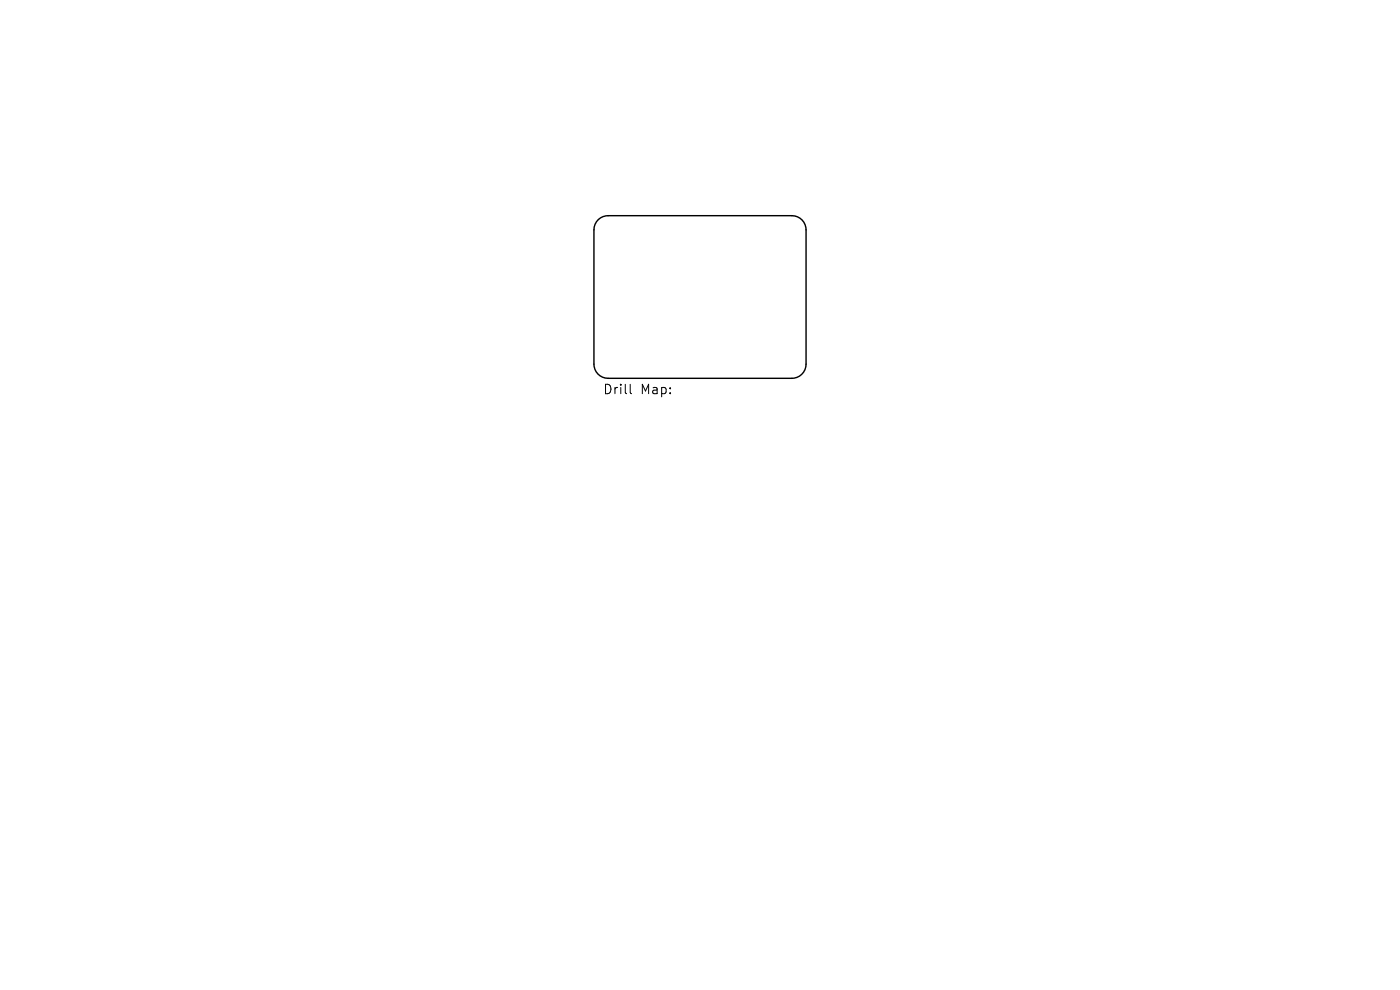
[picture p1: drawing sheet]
<svg xmlns="http://www.w3.org/2000/svg" width="297mm" height="210mm" viewBox="0 0 297 210" stroke-linecap="round" stroke-linejoin="round" font-family="sans-serif">
<defs><g id="words">
<g font-size="2.8">
<text x="127.9" y="83.9">Drill</text>
<text x="135.9" y="83.9">Map:</text>
</g>
</g></defs>
<path d="M126.9 46.6a3 3 0 0 1 2.1-.8h39a3 3 0 0 1 3 3v28.5a3 3 0 0 1-3 3h-39a3 3 0 0 1-3-3v-28.5a3 3 0 0 1 .9-2.2z" fill="none" stroke="#000" stroke-width=".3"/>
<path d="M133.7 81.5v1.7l.3 .3" fill="none" stroke="#000" stroke-width=".21"/>
<use href="#words"/>
</svg>
